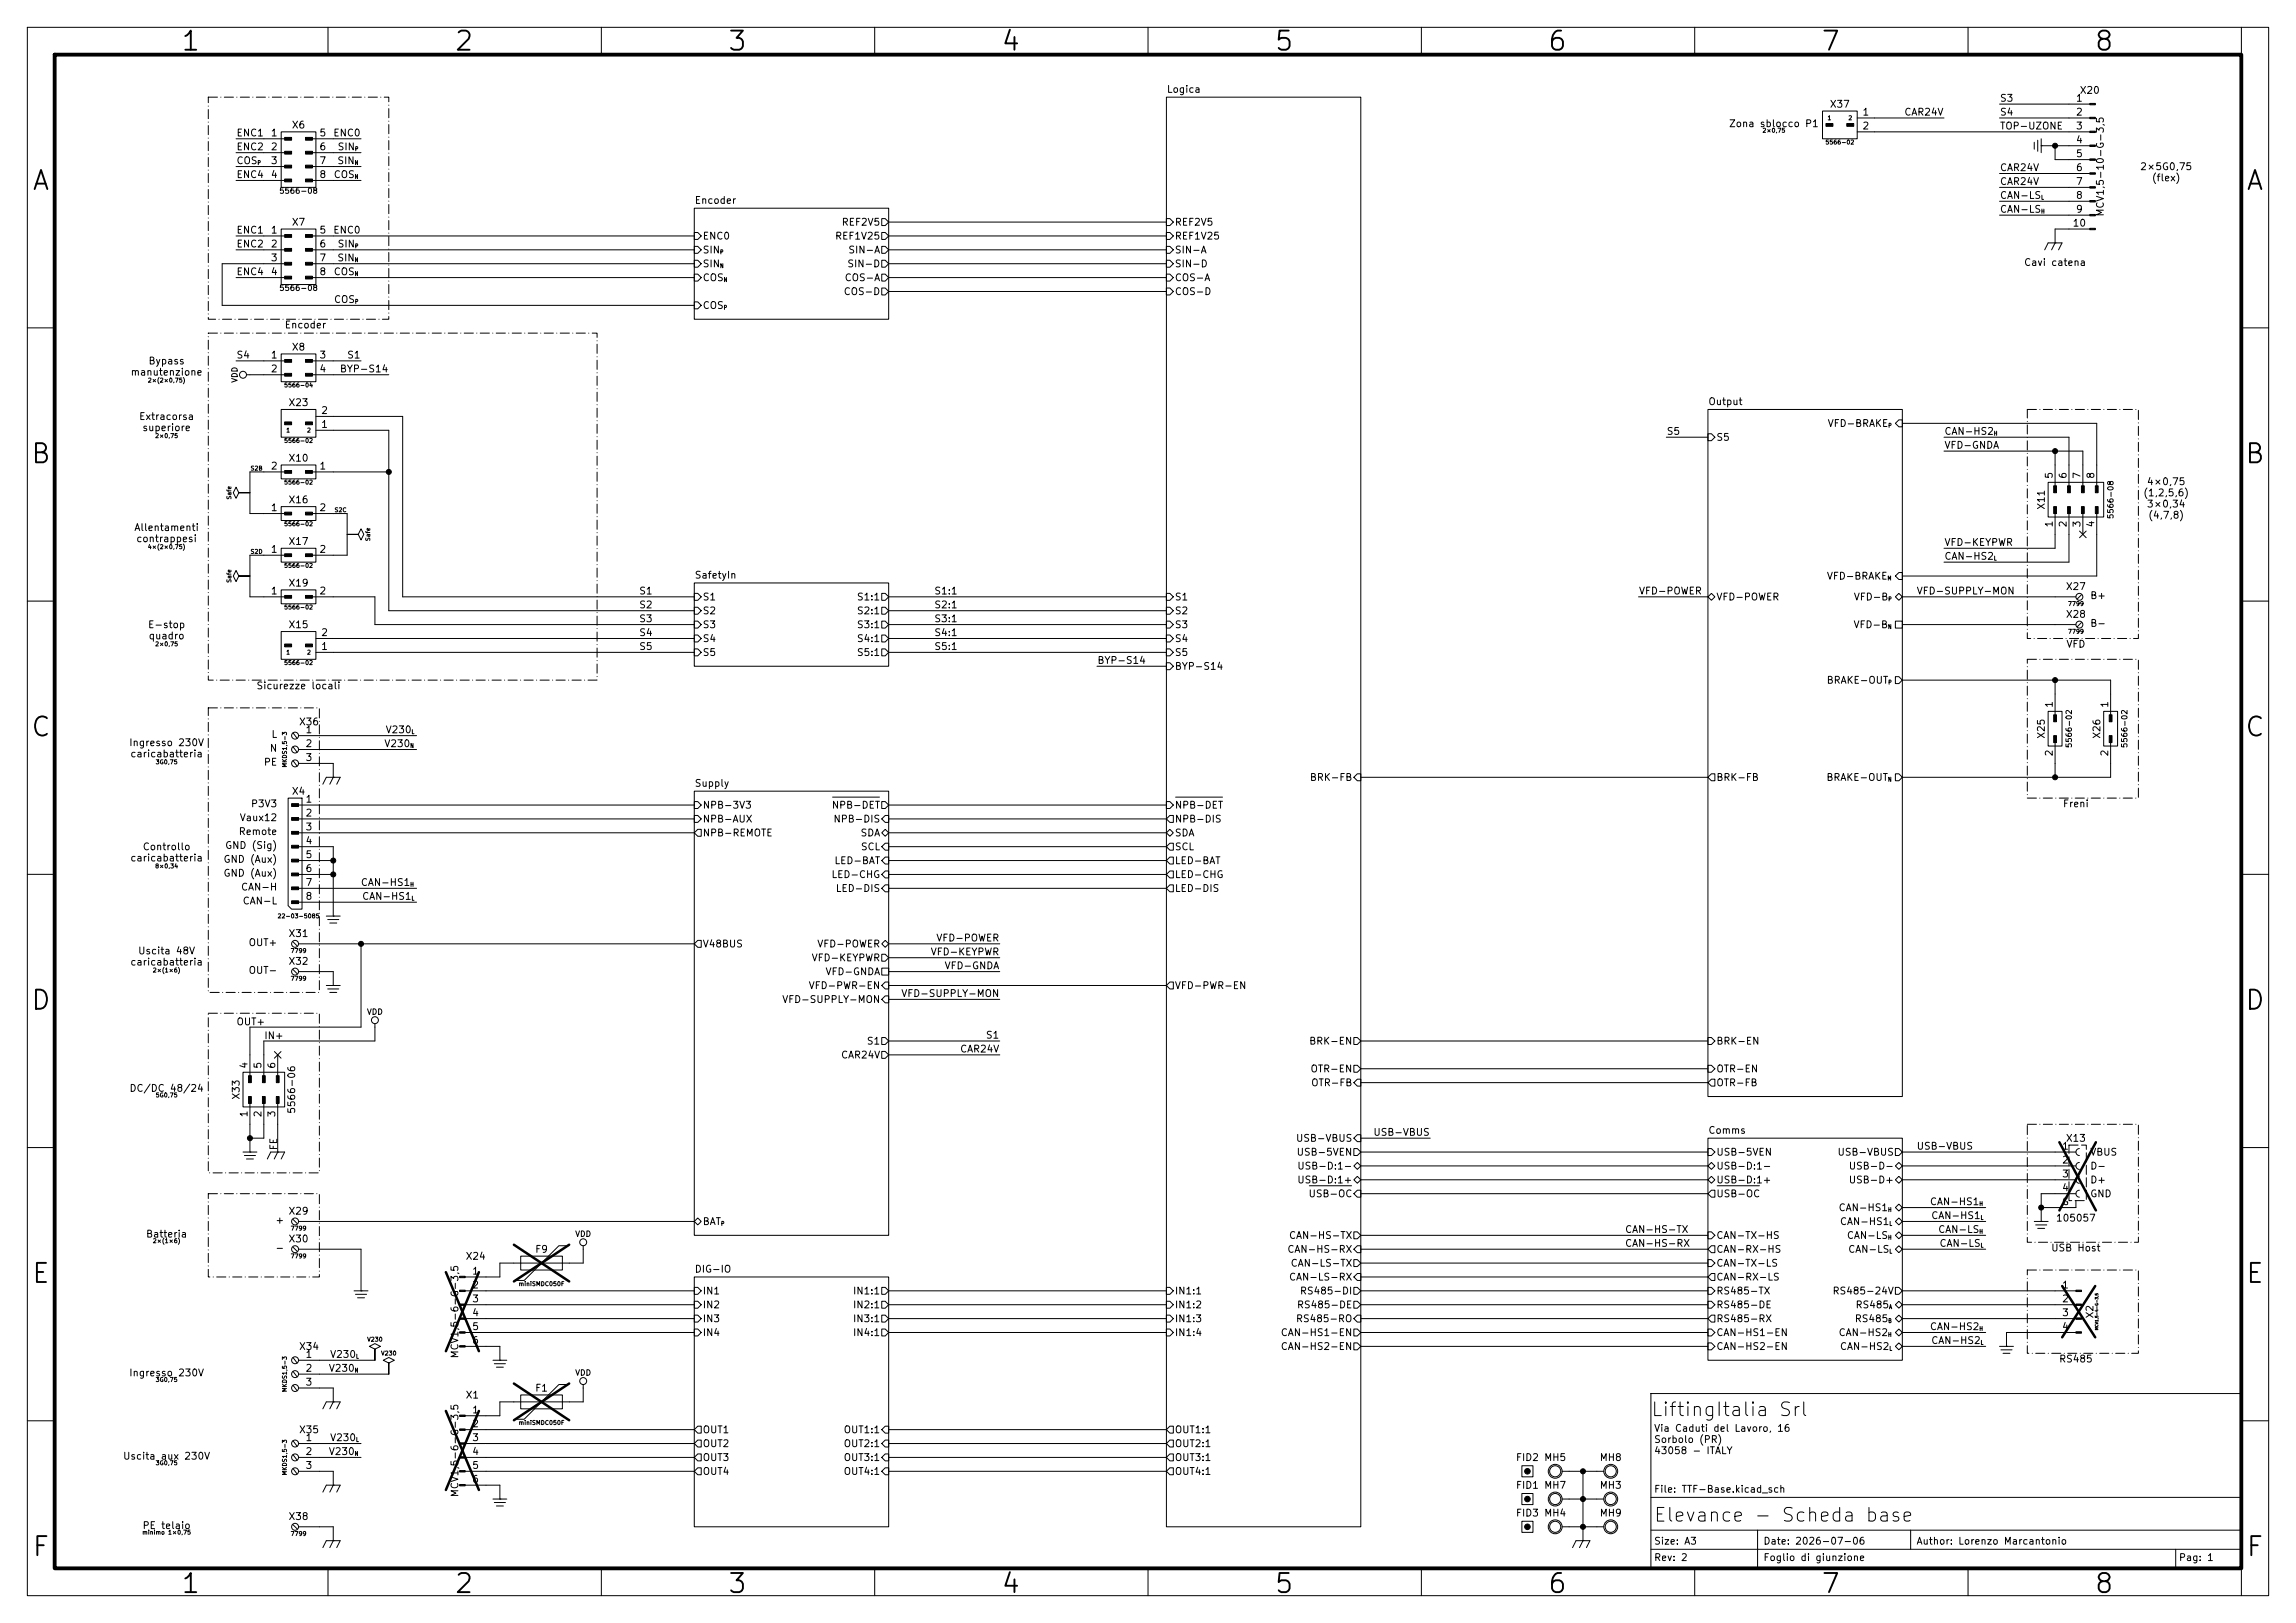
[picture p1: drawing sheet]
<svg xmlns="http://www.w3.org/2000/svg" width="420mm" height="297mm" viewBox="0 0 420 297" stroke-linecap="round" stroke-linejoin="round" font-family="sans-serif">
<defs><g id="words">
<g font-size="3.5">
<text x="32.9" y="10.2">1</text>
<text x="82.9" y="10.2">2</text>
<text x="132.9" y="10.2">3</text>
<text x="182.9" y="10.2">4</text>
<text x="232.9" y="10.2">5</text>
<text x="282.9" y="10.2">6</text>
<text x="332.9" y="10.2">7</text>
<text x="382.9" y="10.2">8</text>
<text x="5.6" y="35.7">A</text>
<text x="410.6" y="35.7">A</text>
<text x="5.4" y="85.7">B</text>
<text x="410.4" y="85.7">B</text>
<text x="5.4" y="135.7">C</text>
<text x="410.4" y="135.7">C</text>
<text x="5.4" y="185.7">D</text>
<text x="410.4" y="185.7">D</text>
<text x="5.6" y="235.7">E</text>
<text x="410.6" y="235.7">E</text>
<text x="5.6" y="285.7">F</text>
<text x="410.6" y="285.7">F</text>
<text x="32.9" y="292.4">1</text>
<text x="82.9" y="292.4">2</text>
<text x="132.9" y="292.4">3</text>
<text x="182.9" y="292.4">4</text>
<text x="232.9" y="292.4">5</text>
<text x="282.9" y="292.4">6</text>
<text x="332.9" y="292.4">7</text>
<text x="382.9" y="292.4">8</text>
</g>
<g font-size="2.5">
<text x="301.8" y="259.8">LiftingItalia Srl</text>
<text x="302.3" y="279.1">Elevance - Scheda base</text>
</g>
<g font-size="1.3">
<text x="213.3" y="17.3">Logica</text>
<text x="380.3" y="17.5">X20</text>
<text x="53.3" y="23.8">X6</text>
<text x="316.2" y="23.6">Zona sblocco P1</text>
<text x="334.6" y="20">X37</text>
<text x="340.6" y="21.5">1</text>
<text x="340.6" y="24">2</text>
<text x="348.2" y="21.5">CAR24V</text>
<text x="365.7" y="18.9">S3</text>
<text x="365.7" y="21.5">S4</text>
<text x="379.6" y="18.9">1</text>
<text x="379.6" y="21.5">2</text>
<text x="379.6" y="24">3</text>
<text x="43.2" y="25.3">ENC1</text>
<text x="43.2" y="27.8">ENC2</text>
<text x="49.4" y="25.3">1</text>
<text x="49.4" y="27.8">2</text>
<text x="58.3" y="25.3">5</text>
<text x="58.3" y="27.8">6</text>
<text x="60.9" y="25.3">ENC0</text>
<text x="61.7" y="27.8">SIN</text>
<text x="365.7" y="24">TOP-UZONE</text>
<text x="379.6" y="26.5">4</text>
<text x="379.6" y="29.1">5</text>
<text x="43.2" y="32.9">ENC4</text>
<text x="43.2" y="30.4">COS</text>
<text x="49.4" y="30.3">3</text>
<text x="49.4" y="32.9">4</text>
<text x="58.3" y="30.3">7</text>
<text x="58.3" y="32.9">8</text>
<text x="60.9" y="32.9">COS</text>
<text x="61.6" y="30.4">SIN</text>
<text x="365.7" y="34.2">CAR24V</text>
<text x="365.7" y="31.6">CAR24V</text>
<text x="379.6" y="31.6">6</text>
<text x="379.6" y="34.2">7</text>
<text x="391.4" y="31.4">2×5G0,75</text>
<text x="393.5" y="33.5">(flex)</text>
<text x="53.3" y="41.6">X7</text>
<text x="127" y="37.6">Encoder</text>
<text x="153.9" y="41.6">REF2V5</text>
<text x="214.8" y="41.6">REF2V5</text>
<text x="365.7" y="39.2">CAN-LS</text>
<text x="365.7" y="36.7">CAN-LS</text>
<text x="379" y="41.8">10</text>
<text x="379.6" y="36.7">8</text>
<text x="379.6" y="39.2">9</text>
<text x="385.1" y="39.7" transform="rotate(-90 385.1 39.7)">MCV1,5-10-G-3,5</text>
<text x="43.2" y="45.6">ENC2</text>
<text x="43.2" y="43.1">ENC1</text>
<text x="49.4" y="43">1</text>
<text x="49.4" y="45.6">2</text>
<text x="58.3" y="43">5</text>
<text x="58.3" y="45.6">6</text>
<text x="60.9" y="43.1">ENC0</text>
<text x="61.7" y="45.6">SIN</text>
<text x="128.4" y="46.7">SIN</text>
<text x="128.4" y="44.1">ENC0</text>
<text x="152.6" y="44.1">REF1V25</text>
<text x="155.1" y="46.7">SIN-A</text>
<text x="214.8" y="44.1">REF1V25</text>
<text x="214.8" y="46.7">SIN-A</text>
<text x="43.2" y="50.7">ENC4</text>
<text x="49.4" y="48.1">3</text>
<text x="49.4" y="50.7">4</text>
<text x="58.3" y="48.1">7</text>
<text x="58.3" y="50.7">8</text>
<text x="60.9" y="50.7">COS</text>
<text x="61.6" y="48.1">SIN</text>
<text x="128.4" y="51.8">COS</text>
<text x="128.4" y="49.2">SIN</text>
<text x="154.4" y="51.8">COS-A</text>
<text x="154.9" y="49.2">SIN-D</text>
<text x="214.8" y="51.8">COS-A</text>
<text x="214.8" y="49.2">SIN-D</text>
<text x="370.1" y="49">Cavi catena</text>
<text x="61" y="55.8">COS</text>
<text x="128.4" y="56.8">COS</text>
<text x="154.2" y="54.3">COS-D</text>
<text x="214.8" y="54.3">COS-D</text>
<text x="43.2" y="65.9">S4</text>
<text x="49.4" y="65.9">1</text>
<text x="52" y="60.4">Encoder</text>
<text x="53.3" y="64.5">X8</text>
<text x="58.3" y="65.9">3</text>
<text x="63.4" y="65.9">S1</text>
<text x="23.8" y="69">manutenzione</text>
<text x="27.1" y="67">Bypass</text>
<text x="49.4" y="68.4">2</text>
<text x="58.3" y="68.4">4</text>
<text x="62.1" y="68.5">BYP-S14</text>
<text x="25.3" y="77.2">Extracorsa</text>
<text x="52.7" y="74.6">X23</text>
<text x="58.6" y="76.1">2</text>
<text x="312.4" y="74.4">Output</text>
<text x="25.9" y="79.2">superiore</text>
<text x="58.6" y="78.6">1</text>
<text x="304.8" y="79.9">S5</text>
<text x="313.9" y="81">S5</text>
<text x="334.2" y="78.4">VFD-BRAKE</text>
<text x="355.6" y="82.4">VFD-GNDA</text>
<text x="355.6" y="79.9">CAN-HS2</text>
<text x="49.4" y="86.2">2</text>
<text x="52.7" y="84.8">X10</text>
<text x="58.3" y="86.2">1</text>
<text x="375.8" y="87.7" transform="rotate(-90 375.8 87.7)">5</text>
<text x="378.3" y="87.7" transform="rotate(-90 378.3 87.7)">6</text>
<text x="380.9" y="87.7" transform="rotate(-90 380.9 87.7)">7</text>
<text x="383.4" y="87.7" transform="rotate(-90 383.4 87.7)">8</text>
<text x="392.6" y="89.1">4×0,75</text>
<text x="49.4" y="93.8">1</text>
<text x="52.7" y="92.4">X16</text>
<text x="58.3" y="93.8">2</text>
<text x="374.3" y="93.4" transform="rotate(-90 374.3 93.4)">X11</text>
<text x="391.9" y="91.1">(1,2,5,6)</text>
<text x="392.6" y="93.2">3×0,34</text>
<text x="392.8" y="95.2">(4,7,8)</text>
<text x="24.5" y="97.5">Allentamenti</text>
<text x="24.8" y="99.5">contrappesi</text>
<text x="49.4" y="101.5">1</text>
<text x="52.7" y="100">X17</text>
<text x="58.3" y="101.5">2</text>
<text x="355.6" y="100.2">VFD-KEYPWR</text>
<text x="375.8" y="96.6" transform="rotate(-90 375.8 96.6)">1</text>
<text x="378.3" y="96.6" transform="rotate(-90 378.3 96.6)">2</text>
<text x="380.9" y="96.6" transform="rotate(-90 380.9 96.6)">3</text>
<text x="383.4" y="96.6" transform="rotate(-90 383.4 96.6)">4</text>
<text x="52.7" y="107.6">X19</text>
<text x="127" y="106.2">SafetyIn</text>
<text x="334.1" y="106.4">VFD-BRAKE</text>
<text x="355.6" y="102.7">CAN-HS2</text>
<text x="49.4" y="109.1">1</text>
<text x="58.3" y="109.1">2</text>
<text x="116.8" y="109.1">S1</text>
<text x="116.8" y="111.6">S2</text>
<text x="128.4" y="110.2">S1</text>
<text x="128.4" y="112.7">S2</text>
<text x="156.6" y="110.2">S1:1</text>
<text x="156.6" y="112.7">S2:1</text>
<text x="170.8" y="111.6">S2:1</text>
<text x="170.8" y="109.1">S1:1</text>
<text x="214.8" y="110.2">S1</text>
<text x="214.8" y="112.7">S2</text>
<text x="299.7" y="109.1">VFD-POWER</text>
<text x="313.9" y="110.2">VFD-POWER</text>
<text x="339" y="110.2">VFD-B</text>
<text x="350.5" y="109.1">VFD-SUPPLY-MON</text>
<text x="377.8" y="113.4">X28</text>
<text x="377.8" y="108.3">X27</text>
<text x="382.2" y="109.9">B+</text>
<text x="27" y="115.3">E-stop</text>
<text x="27.1" y="117.3">quadro</text>
<text x="52.7" y="115.3">X15</text>
<text x="58.6" y="119.2">1</text>
<text x="58.6" y="116.7">2</text>
<text x="116.8" y="116.7">S4</text>
<text x="116.8" y="114.2">S3</text>
<text x="116.8" y="119.3">S5</text>
<text x="128.4" y="115.3">S3</text>
<text x="128.4" y="117.8">S4</text>
<text x="156.6" y="115.3">S3:1</text>
<text x="156.6" y="117.8">S4:1</text>
<text x="170.8" y="114.2">S3:1</text>
<text x="170.8" y="119.3">S5:1</text>
<text x="170.8" y="116.7">S4:1</text>
<text x="214.8" y="115.3">S3</text>
<text x="214.8" y="117.8">S4</text>
<text x="338.9" y="115.3">VFD-B</text>
<text x="377.9" y="118.8">VFD</text>
<text x="382.2" y="115">B-</text>
<text x="128.4" y="120.3">S5</text>
<text x="156.6" y="120.3">S5:1</text>
<text x="200.6" y="121.8">BYP-S14</text>
<text x="214.8" y="120.3">S5</text>
<text x="214.8" y="122.9">BYP-S14</text>
<text x="334" y="125.4">BRAKE-OUT</text>
<text x="46.8" y="126.4">Sicurezze locali</text>
<text x="375.8" y="129.6" transform="rotate(-90 375.8 129.6)">1</text>
<text x="385.9" y="129.6" transform="rotate(-90 385.9 129.6)">1</text>
<text x="23.5" y="136.9">Ingresso 230V</text>
<text x="49.2" y="137.9">N</text>
<text x="49.5" y="135.3">L</text>
<text x="54.6" y="133">X36</text>
<text x="55.8" y="134.5">1</text>
<text x="55.8" y="137">2</text>
<text x="70.2" y="137">V230</text>
<text x="70.4" y="134.5">V230</text>
<text x="374.3" y="135.3" transform="rotate(-90 374.3 135.3)">X25</text>
<text x="384.5" y="135.3" transform="rotate(-90 384.5 135.3)">X26</text>
<text x="23.7" y="138.9">caricabatteria</text>
<text x="48.2" y="140.4">PE</text>
<text x="55.8" y="139.6">3</text>
<text x="239.5" y="143.2">BRK-FB</text>
<text x="313.9" y="143.2">BRK-FB</text>
<text x="334" y="143.2">BRAKE-OUT</text>
<text x="375.8" y="138.5" transform="rotate(-90 375.8 138.5)">2</text>
<text x="385.9" y="138.5" transform="rotate(-90 385.9 138.5)">2</text>
<text x="45.8" y="148">P3V3</text>
<text x="53.3" y="145.7">X4</text>
<text x="55.8" y="147.2">1</text>
<text x="55.8" y="149.7">2</text>
<text x="127" y="144.3">Supply</text>
<text x="128.4" y="148.3">NPB-3V3</text>
<text x="152" y="148.3">NPB-DET</text>
<text x="214.8" y="148.3">NPB-DET</text>
<text x="377.2" y="148">Freni</text>
<text x="26" y="155.9">Controllo</text>
<text x="41.1" y="155.7">GND (Sig)</text>
<text x="43.6" y="153.1">Remote</text>
<text x="43.7" y="150.6">Vaux12</text>
<text x="55.8" y="152.3">3</text>
<text x="55.8" y="154.8">4</text>
<text x="128.4" y="150.8">NPB-AUX</text>
<text x="128.4" y="153.4">NPB-REMOTE</text>
<text x="152.3" y="150.8">NPB-DIS</text>
<text x="157.3" y="153.4">SDA</text>
<text x="157.4" y="155.9">SCL</text>
<text x="214.8" y="155.9">SCL</text>
<text x="214.8" y="153.4">SDA</text>
<text x="214.8" y="150.8">NPB-DIS</text>
<text x="23.7" y="157.9">caricabatteria</text>
<text x="40.8" y="158.2">GND (Aux)</text>
<text x="40.8" y="160.7">GND (Aux)</text>
<text x="55.8" y="157.3">5</text>
<text x="55.8" y="159.9">6</text>
<text x="152" y="161">LED-CHG</text>
<text x="152.5" y="158.4">LED-BAT</text>
<text x="214.8" y="158.4">LED-BAT</text>
<text x="214.8" y="161">LED-CHG</text>
<text x="44" y="163.3">CAN-H</text>
<text x="44.3" y="165.8">CAN-L</text>
<text x="55.8" y="162.4">7</text>
<text x="55.8" y="165">8</text>
<text x="65.9" y="162.4">CAN-HS1</text>
<text x="66.1" y="165">CAN-HS1</text>
<text x="152.8" y="163.5">LED-DIS</text>
<text x="214.8" y="163.5">LED-DIS</text>
<text x="45.4" y="173.4">OUT+</text>
<text x="52.7" y="171.8">X31</text>
<text x="128.4" y="173.7">V48BUS</text>
<text x="149.4" y="173.7">VFD-POWER</text>
<text x="171.2" y="172.6">VFD-POWER</text>
<text x="23.7" y="177">caricabatteria</text>
<text x="25.2" y="175">Uscita 48V</text>
<text x="45.4" y="178.5">OUT-</text>
<text x="52.7" y="176.9">X32</text>
<text x="148.4" y="176.2">VFD-KEYPWR</text>
<text x="150.9" y="178.8">VFD-GNDA</text>
<text x="170.1" y="175.1">VFD-KEYPWR</text>
<text x="172.7" y="177.7">VFD-GNDA</text>
<text x="143" y="183.8">VFD-SUPPLY-MON</text>
<text x="147.8" y="181.3">VFD-PWR-EN</text>
<text x="164.8" y="182.8">VFD-SUPPLY-MON</text>
<text x="214.8" y="181.3">VFD-PWR-EN</text>
<text x="43.2" y="187.9">OUT+</text>
<text x="48.2" y="190.5">IN+</text>
<text x="158.5" y="191.5">S1</text>
<text x="180.2" y="190.4">S1</text>
<text x="239.4" y="191.5">BRK-EN</text>
<text x="313.9" y="191.5">BRK-EN</text>
<text x="45.6" y="195.7" transform="rotate(-90 45.6 195.7)">4</text>
<text x="48.1" y="195.7" transform="rotate(-90 48.1 195.7)">5</text>
<text x="50.7" y="195.7" transform="rotate(-90 50.7 195.7)">6</text>
<text x="153.7" y="194">CAR24V</text>
<text x="175.5" y="192.9">CAR24V</text>
<text x="239.6" y="196.5">OTR-EN</text>
<text x="313.9" y="196.5">OTR-EN</text>
<text x="23.6" y="200.1">DC/DC 48/24</text>
<text x="44.1" y="201.3" transform="rotate(-90 44.1 201.3)">X33</text>
<text x="54.3" y="203.9" transform="rotate(-90 54.3 203.9)">5566-06</text>
<text x="239.7" y="199.1">OTR-FB</text>
<text x="313.9" y="199.1">OTR-FB</text>
<text x="45.6" y="204.6" transform="rotate(-90 45.6 204.6)">1</text>
<text x="48.1" y="204.6" transform="rotate(-90 48.1 204.6)">2</text>
<text x="50.7" y="204.6" transform="rotate(-90 50.7 204.6)">3</text>
<text x="237" y="209.2">USB-VBUS</text>
<text x="251.1" y="208.2">USB-VBUS</text>
<text x="312.4" y="207.8">Comms</text>
<text x="377.8" y="209.2">X13</text>
<text x="51" y="210.6" transform="rotate(-90 51 210.6)">FE</text>
<text x="237.1" y="211.8">USB-5VEN</text>
<text x="237.2" y="214.3">USB-D:1-</text>
<text x="313.9" y="211.8">USB-5VEN</text>
<text x="313.9" y="214.3">USB-D:1-</text>
<text x="336" y="211.8">USB-VBUS</text>
<text x="338.1" y="214.3">USB-D-</text>
<text x="350.5" y="210.7">USB-VBUS</text>
<text x="377.1" y="210.7">1</text>
<text x="377.1" y="213.2">2</text>
<text x="377.1" y="215.8">3</text>
<text x="382.2" y="211.8">VBUS</text>
<text x="382.2" y="214.3">D-</text>
<text x="237.2" y="216.9">USB-D:1+</text>
<text x="239.2" y="219.4">USB-OC</text>
<text x="313.9" y="216.9">USB-D:1+</text>
<text x="313.9" y="219.4">USB-OC</text>
<text x="336.2" y="221.9">CAN-HS1</text>
<text x="338.1" y="216.9">USB-D+</text>
<text x="352.9" y="220.9">CAN-HS1</text>
<text x="377.1" y="220.8">G</text>
<text x="377.1" y="218.3">4</text>
<text x="382.2" y="216.9">D+</text>
<text x="382.2" y="219.4">GND</text>
<text x="26.6" y="226.8">Batteria</text>
<text x="50.3" y="224.2">+</text>
<text x="52.7" y="222.6">X29</text>
<text x="52.7" y="227.7">X30</text>
<text x="128.4" y="224.5">BAT</text>
<text x="235.7" y="227">CAN-HS-TX</text>
<text x="297.2" y="225.9">CAN-HS-TX</text>
<text x="313.9" y="227">CAN-TX-HS</text>
<text x="336.5" y="224.5">CAN-HS1</text>
<text x="337.7" y="227">CAN-LS</text>
<text x="353.2" y="223.4">CAN-HS1</text>
<text x="354.4" y="225.9">CAN-LS</text>
<text x="376" y="223.8">105057</text>
<text x="50.3" y="229.3">-</text>
<text x="85.1" y="230.8">X24</text>
<text x="86.3" y="233.5">1</text>
<text x="97.8" y="229.6">F9</text>
<text x="127" y="233.2">DIG-IO</text>
<text x="235.4" y="229.6">CAN-HS-RX</text>
<text x="236" y="232.1">CAN-LS-TX</text>
<text x="297.2" y="228.5">CAN-HS-RX</text>
<text x="313.9" y="229.6">CAN-RX-HS</text>
<text x="313.9" y="232.1">CAN-TX-LS</text>
<text x="338" y="229.6">CAN-LS</text>
<text x="354.7" y="228.5">CAN-LS</text>
<text x="375.1" y="229.3">USB Host</text>
<text x="86.3" y="236.1">2</text>
<text x="86.3" y="238.6">3</text>
<text x="128.4" y="237.2">IN1</text>
<text x="128.4" y="239.7">IN2</text>
<text x="155.9" y="237.2">IN1:1</text>
<text x="155.9" y="239.7">IN2:1</text>
<text x="214.8" y="237.2">IN1:1</text>
<text x="214.8" y="239.7">IN1:2</text>
<text x="235.7" y="234.6">CAN-LS-RX</text>
<text x="237.1" y="239.7">RS485-DE</text>
<text x="237.7" y="237.2">RS485-DI</text>
<text x="313.9" y="234.6">CAN-RX-LS</text>
<text x="313.9" y="239.7">RS485-DE</text>
<text x="313.9" y="237.2">RS485-TX</text>
<text x="335.1" y="237.2">RS485-24V</text>
<text x="339.3" y="239.7">RS485</text>
<text x="377.1" y="236.1">1</text>
<text x="377.1" y="238.6">2</text>
<text x="86.3" y="241.2">4</text>
<text x="86.3" y="243.7">5</text>
<text x="128.4" y="242.3">IN3</text>
<text x="128.4" y="244.8">IN4</text>
<text x="155.9" y="242.3">IN3:1</text>
<text x="155.9" y="244.8">IN4:1</text>
<text x="214.8" y="242.3">IN1:3</text>
<text x="214.8" y="244.8">IN1:4</text>
<text x="234.2" y="244.8">CAN-HS1-EN</text>
<text x="237" y="242.3">RS485-RO</text>
<text x="313.9" y="242.3">RS485-RX</text>
<text x="313.9" y="244.8">CAN-HS1-EN</text>
<text x="336.2" y="244.8">CAN-HS2</text>
<text x="339.2" y="242.3">RS485</text>
<text x="352.9" y="243.7">CAN-HS2</text>
<text x="377.1" y="241.2">3</text>
<text x="377.1" y="243.7">4</text>
<text x="383.2" y="241.4" transform="rotate(-90 383.2 241.4)">X2</text>
<text x="54.6" y="247.3">X34</text>
<text x="55.8" y="248.8">1</text>
<text x="55.8" y="251.3">2</text>
<text x="60" y="251.3">V230</text>
<text x="60.3" y="248.8">V230</text>
<text x="84.1" y="248.7" transform="rotate(-90 84.1 248.7)">MCV1,5-6-G-3,5</text>
<text x="86.3" y="246.2">6</text>
<text x="234.2" y="247.3">CAN-HS2-EN</text>
<text x="313.9" y="247.3">CAN-HS2-EN</text>
<text x="336.5" y="247.3">CAN-HS2</text>
<text x="353.2" y="246.3">CAN-HS2</text>
<text x="376.5" y="249.6">RS485</text>
<text x="23.5" y="252.2">Ingresso 230V</text>
<text x="55.8" y="253.9">3</text>
<text x="85.1" y="256.2">X1</text>
<text x="97.8" y="255">F1</text>
<text x="54.6" y="262.6">X35</text>
<text x="86.3" y="258.9">1</text>
<text x="86.3" y="261.5">2</text>
<text x="128.4" y="262.6">OUT1</text>
<text x="154.2" y="262.6">OUT1:1</text>
<text x="214.8" y="262.6">OUT1:1</text>
<text x="302.5" y="262.3">Via Caduti del Lavoro, 16</text>
<text x="22.4" y="267.4">Uscita aux 230V</text>
<text x="55.8" y="264">1</text>
<text x="55.8" y="266.6">2</text>
<text x="55.8" y="269.1">3</text>
<text x="60" y="266.6">V230</text>
<text x="60.3" y="264">V230</text>
<text x="86.3" y="264">3</text>
<text x="86.3" y="266.6">4</text>
<text x="86.3" y="269.1">5</text>
<text x="128.4" y="265.1">OUT2</text>
<text x="128.4" y="267.7">OUT3</text>
<text x="154.2" y="265.1">OUT2:1</text>
<text x="154.2" y="267.7">OUT3:1</text>
<text x="214.8" y="265.1">OUT2:1</text>
<text x="214.8" y="267.7">OUT3:1</text>
<text x="277.2" y="267.7">FID2 MH5</text>
<text x="292.5" y="267.7">MH8</text>
<text x="302.5" y="264.4">Sorbolo (PR)</text>
<text x="302.5" y="266.4">43058 - ITALY</text>
<text x="84.1" y="274.1" transform="rotate(-90 84.1 274.1)">MCV1,5-6-G-3,5</text>
<text x="86.3" y="271.6">6</text>
<text x="128.4" y="270.2">OUT4</text>
<text x="154.2" y="270.2">OUT4:1</text>
<text x="214.8" y="270.2">OUT4:1</text>
<text x="277.2" y="272.7">FID1 MH7</text>
<text x="292.5" y="272.7">MH3</text>
<text x="302.5" y="273.5">File: TTF-Base.kicad_sch</text>
<text x="26" y="280.1">PE telaio</text>
<text x="52.7" y="278.5">X38</text>
<text x="277.2" y="277.8">FID3 MH4</text>
<text x="292.5" y="277.8">MH9</text>
<text x="302.5" y="283">Size: A3</text>
<text x="302.5" y="286">Rev: 2</text>
<text x="322.5" y="286">Foglio di giunzione</text>
<text x="322.5" y="283">Date: 2026-07-06</text>
<text x="350.5" y="283">Author: Lorenzo Marcantonio</text>
<text x="398.5" y="286">Pag: 1</text>
</g>
<g font-size="1">
<text x="51" y="35.7">5566-08</text>
<text x="51" y="53.5">5566-08</text>
<text x="43.7" y="70.1" transform="rotate(-90 43.7 70.1)">VDD</text>
<text x="386.8" y="95.1" transform="rotate(-90 386.8 95.1)">5566-08</text>
<text x="379.2" y="137" transform="rotate(-90 379.2 137)">5566-02</text>
<text x="389.4" y="137" transform="rotate(-90 389.4 137)">5566-02</text>
<text x="67" y="185.9">VDD</text>
<text x="105.1" y="226.6">VDD</text>
<text x="105.1" y="252">VDD</text>
</g>
<g font-size=".8">
<text x="334.2" y="22.2">1</text>
<text x="338" y="22.2">2</text>
<text x="64.9" y="27.8">P</text>
<text x="322.3" y="24.5">2×0,75</text>
<text x="333.8" y="26.6">5566-02</text>
<text x="47" y="30.4">P</text>
<text x="64.8" y="30.4">N</text>
<text x="64.8" y="32.9">N</text>
<text x="373.3" y="39.3">H</text>
<text x="373.3" y="36.7">L</text>
<text x="64.9" y="45.6">P</text>
<text x="131.6" y="46.7">P</text>
<text x="64.8" y="50.7">N</text>
<text x="64.8" y="48.1">N</text>
<text x="131.6" y="49.2">N</text>
<text x="132.3" y="51.8">N</text>
<text x="64.9" y="55.8">P</text>
<text x="132.3" y="56.9">P</text>
<text x="27" y="70.2">2×(2×0,75)</text>
<text x="51.9" y="71.1">5566-04</text>
<text x="28.3" y="80.3">2×0,75</text>
<text x="51.9" y="81.2">5566-02</text>
<text x="52.3" y="79.3">1</text>
<text x="56.1" y="79.3">2</text>
<text x="345.3" y="78.4">P</text>
<text x="364.6" y="79.9">H</text>
<text x="45.7" y="86.3">S2B</text>
<text x="51.9" y="88.8">5566-02</text>
<text x="42.5" y="91.5" transform="rotate(-90 42.5 91.5)">Safe</text>
<text x="61.1" y="93.9">S2C</text>
<text x="27" y="100.7">4×(2×0,75)</text>
<text x="45.7" y="101.5">S2D</text>
<text x="51.9" y="96.5">5566-02</text>
<text x="67.9" y="99.1" transform="rotate(-90 67.9 99.1)">Safe</text>
<text x="42.5" y="106.7" transform="rotate(-90 42.5 106.7)">Safe</text>
<text x="51.9" y="104.1">5566-02</text>
<text x="345.2" y="106.4">M</text>
<text x="364.6" y="102.8">L</text>
<text x="51.9" y="111.7">5566-02</text>
<text x="345.3" y="110.2">P</text>
<text x="378.2" y="111.1">7799</text>
<text x="28.3" y="118.4">2×0,75</text>
<text x="52.3" y="120">1</text>
<text x="56.1" y="120">2</text>
<text x="345.3" y="115.3">N</text>
<text x="378.2" y="116.1">7799</text>
<text x="51.9" y="121.9">5566-02</text>
<text x="345.3" y="125.4">P</text>
<text x="75" y="137">N</text>
<text x="75.2" y="134.5">L</text>
<text x="28.4" y="140">3G0,75</text>
<text x="52.6" y="140.5" transform="rotate(-90 52.6 140.5)">MKDS1,5-3</text>
<text x="345.3" y="143.2">N</text>
<text x="28.3" y="159.1">8×0,34</text>
<text x="75" y="162.4">H</text>
<text x="75.2" y="165">L</text>
<text x="50.7" y="168.2">22-03-5085</text>
<text x="27.9" y="178.1">2×(1×6)</text>
<text x="53.1" y="179.6">7799</text>
<text x="53.1" y="174.6">7799</text>
<text x="28.4" y="201">5G0,75</text>
<text x="345.3" y="222">H</text>
<text x="362" y="220.9">H</text>
<text x="27.9" y="227.7">2×(1×6)</text>
<text x="53.1" y="225.4">7799</text>
<text x="131.8" y="224.5">P</text>
<text x="345.3" y="227">H</text>
<text x="345.5" y="224.5">L</text>
<text x="362" y="225.9">H</text>
<text x="362.2" y="223.4">L</text>
<text x="53.1" y="230.4">7799</text>
<text x="345.5" y="229.6">L</text>
<text x="362.2" y="228.5">L</text>
<text x="94.8" y="235.5">miniSMDC050F</text>
<text x="345.5" y="239.7">A</text>
<text x="67.1" y="245.7">V230</text>
<text x="345.3" y="244.8">H</text>
<text x="345.3" y="242.3">B</text>
<text x="362" y="243.7">H</text>
<text x="64.8" y="251.3">N</text>
<text x="65.1" y="248.8">L</text>
<text x="69.6" y="248.2">V230</text>
<text x="345.5" y="247.4">L</text>
<text x="362.2" y="246.3">L</text>
<text x="28.4" y="253.1">3G0,75</text>
<text x="52.6" y="254.8" transform="rotate(-90 52.6 254.8)">MKDS1,5-3</text>
<text x="94.8" y="260.9">miniSMDC050F</text>
<text x="28.4" y="268.3">3G0,75</text>
<text x="64.8" y="266.6">N</text>
<text x="65.1" y="264">L</text>
<text x="52.6" y="270.1" transform="rotate(-90 52.6 270.1)">MKDS1,5-3</text>
<text x="25.9" y="281">minimo 1×0,75</text>
<text x="53.1" y="281.2">7799</text>
</g>
<text font-size=".5" x="383.9" y="243.5" transform="rotate(-90 383.9 243.5)">MCV1,5-4-G-3,5</text>
</g></defs>
<path d="M10 10h400v277h-400z" fill="none" stroke="#000" stroke-width=".7"/>
<g fill="none" stroke="#000" stroke-width=".18">
<path d="M5 5h410v287h-410zM60 5v5M110 5v5M160 5v5M210 5v5M213.4 17.8h35.5v261.6h-35.5zM260 5v5M310 5v5M360 5v5M365.8 19.1h16.5M410 5v5M43.2 25.4h8.9"/>
<path d="M43.2 27.9h8.9M43.2 30.5h8.9M43.2 33h8.9M51.4 24.1h6.4v10.2h-6.4zM57.1 25.4h8.9M57.1 27.9h8.9M57.1 30.5h8.9M57.1 33h8.9M127 38.1h35.6v20.3h-35.6zM333.4 20.3h6.3v5.1h-6.3zM339.7 21.6h15.9M339.7 24.1h42.6"/>
<path d="M365.8 21.6h16.5M365.8 31.8h16.5M365.8 34.3h16.5M365.8 36.8h16.5M365.8 39.4h16.5M372.1 26v1.3M372.7 25.7v2M373.4 26.7h.1M373.4 26.7h8.9M373.4 25.4v2.5M375.9 26.7v2.5h6.4M43.2 43.2h8.9"/>
<path d="M43.2 45.7h8.9M43.2 50.8h8.9M51.4 41.9h6.4v10.2h-6.4zM52.1 48.3h-11.5v7.6h86.4M57.1 43.2h69.9M57.1 45.7h69.9M57.1 48.3h69.9M57.1 50.8h69.9M127 50.2h.6l.7 .6-.7 .6h-.6zM127 55.2h.6l.7 .7-.7 .6h-.6zM127 47.6h.6l.7 .7-.7 .6h-.6zM127 45.1h.6l.7 .6-.7 .7h-.6z"/>
<path d="M127 42.5h.6l.7 .7-.7 .6h-.6zM161.3 50.2h.6l.7 .6-.7 .6h-.6zM161.3 52.7h.6l.7 .6-.7 .7h-.6zM161.3 45.1h.6l.7 .6-.7 .7h-.6zM161.3 47.6h.6l.7 .7-.7 .6h-.6zM161.3 42.5h.6l.7 .7-.7 .6h-.6zM161.3 40h.6l.7 .6-.7 .7h-.6zM162.6 43.2h50.8M162.6 45.7h50.8M162.6 48.3h50.8M162.6 50.8h50.8M162.6 40.6h50.8"/>
<path d="M162.6 53.3h50.8M213.4 40h.6l.6 .6-.6 .7h-.6zM213.4 50.2h.6l.6 .6-.6 .6h-.6zM213.4 52.7h.6l.6 .6-.6 .7h-.6zM213.4 42.5h.6l.6 .7-.6 .6h-.6zM213.4 45.1h.6l.6 .6-.6 .7h-.6zM213.4 47.6h.6l.6 .7-.6 .6h-.6zM374 45.7l.6-1.2h2.6l-.6 1.2M375.9 44.5h.1M375.9 44.5l-.6 1.2M382.3 41.9h-6.4v2.6M5 60h5"/>
<path d="M43.2 66h8.9M45.1 68.6h7M51.4 64.8h6.4v5.1h-6.4zM51.4 74.9h6.4v5.1h-6.4zM57.1 66h8.9M57.1 68.6h14M57.8 78.7h13.3v33.1h55.9M57.8 76.2h15.9v33h53.3M312.4 74.9h35.6v125.8h-35.6zM312.4 79.4h.7l.6 .6-.6 .6h-.7zM347.3 76.8h.7v1.3h-.7l-.6-.6zM348 77.5h35.5v11.4"/>
<path d="M410 60h5M43.2 89.2l.5 1h2h-2l-.5 1-.5-1zM51.4 85.1h6.4v2.5h-6.4zM51.4 92.7h6.4v2.6h-6.4zM52.1 86.4h-6.4v7.6h6.4M57.1 86.4h14M57.1 94h6.4v7.6h-6.4M63.5 97.8h2l.5-1 .5 1-.5 1-.5-1zM304.8 80h7.6M355.6 80h22.9v8.9M355.6 82.6h25.4v6.3M374.6 88.3h10.2v6.3h-10.2z"/>
<path d="M375.9 82.6v6.3M375.9 94v6.3h-20.3M378.5 94v8.9h-22.9M380.4 97.2l1.2 1.2M381 94v3.8M381.6 97.2l-1.2 1.2M383.5 94v11.4h-35.5M5 110h5M43.2 104.4l.5 1h2h-2l-.5 1-.5-1zM51.4 115.6h6.4v5.1h-6.4zM51.4 100.3h6.4v2.6h-6.4zM51.4 108h6.4v2.5h-6.4z"/>
<path d="M52.1 101.6h-6.4v7.6h6.4M57.1 109.2h11.5v5.1h58.4M57.8 119.4h69.2M57.8 116.8h69.2M127 106.7h35.6v15.2h-35.6zM127 108.6h.6l.7 .6-.7 .7h-.6zM127 111.1h.6l.7 .7-.7 .6h-.6zM127 113.7h.6l.7 .6-.7 .6h-.6zM127 116.2h.6l.7 .6-.7 .7h-.6zM127 118.7h.6l.7 .7-.7 .6h-.6zM161.3 108.6h.6l.7 .6-.7 .7h-.6zM161.3 111.1h.6l.7 .7-.7 .6h-.6z"/>
<path d="M161.3 113.7h.6l.7 .6-.7 .6h-.6zM161.3 116.2h.6l.7 .6-.7 .7h-.6zM161.3 118.7h.6l.7 .7-.7 .6h-.6zM162.6 114.3h50.8M162.6 119.4h50.8M162.6 116.8h50.8M162.6 109.2h50.8M162.6 111.8h50.8M213.4 108.6h.6l.6 .6-.6 .7h-.6zM213.4 111.1h.6l.6 .7-.6 .6h-.6zM213.4 113.7h.6l.6 .6-.6 .6h-.6zM213.4 116.2h.6l.6 .6-.6 .7h-.6z"/>
<path d="M213.4 118.7h.6l.6 .7-.6 .6h-.6zM299.7 109.2h12.7M312.4 109.2l.7-.6 .6 .6-.6 .7zM346.7 113.7h1.3v1.2h-1.3zM346.7 109.2l.6-.6 .7 .6-.7 .7zM347.3 104.8h.7v1.2h-.7l-.6-.6zM348 114.3h31.7M348 109.2h31.7M380.7 113.9l-.7 .8M380.7 108.8l-.7 .8M410 110h5M53.6 134.1l.8 1"/>
<path d="M53.6 136.7l.8 1M53.6 139.2l.8 1M54.6 134.6h21.6M54.6 137.2h21.6M54.6 139.7h6.4v2.5M200.7 121.9h12.7M213.4 121.3h.6l.6 .6-.6 .7h-.6zM346.7 123.8h.6l.7 .7-.7 .6h-.6zM348 124.5h38.1v6.3M374.6 130.2h2.6v6.3h-2.6zM375.9 124.5v6.3M375.9 135.9v6.3"/>
<path d="M384.8 130.2h2.5v6.3h-2.5zM386.1 135.9v6.3h-38.1M5 160h5M52.7 146.1h2.5v20.3h-1.9l-.6-.7zM54.6 147.3h72.4M54.6 149.9h72.4M54.6 152.4h72.4M54.6 154.9h6.4v12.7M54.6 157.5h6.4M59.1 143.5l.6-1.3h2.5l-.6 1.3M61 142.2h.1M61 142.2l-.7 1.3"/>
<path d="M127 144.8h35.6v81.3h-35.6zM127 146.7h.6l.7 .6-.7 .7h-.6zM127 149.2h.6l.7 .7-.7 .6h-.6zM127.6 151.8h.7v1.2h-.7l-.6-.6zM152.3 145.9h8.6M161.3 152.4l.6-.6 .7 .6-.7 .6zM161.3 146.7h.6l.7 .6-.7 .7h-.6zM161.9 154.3h.7v1.3h-.7l-.6-.7zM161.9 149.2h.7v1.3h-.7l-.6-.6zM161.9 156.8h.7v1.3h-.7l-.6-.6zM161.9 159.4h.7v1.3h-.7l-.6-.7zM162.6 147.3h50.8"/>
<path d="M162.6 149.9h50.8M162.6 152.4h50.8M162.6 154.9h50.8M162.6 157.5h50.8M213.4 152.4l.6-.6 .6 .6-.6 .6zM213.4 146.7h.6l.6 .6-.6 .7h-.6zM214 154.3h.6v1.3h-.6l-.6-.7zM214 149.2h.6v1.3h-.6l-.6-.6zM214 156.8h.6v1.3h-.6l-.6-.6zM214 159.4h.6v1.3h-.6l-.6-.7zM215 145.9h8.6M248.3 141.6h.6v1.3h-.6l-.7-.7z"/>
<path d="M248.9 142.2h63.5M313.1 141.6h.6v1.3h-.6l-.7-.7zM346.7 141.6h.6l.7 .6-.7 .7h-.6zM410 160h5M53.6 177.4l.8 .8M53.6 172.3l.8 .8M54.6 160h6.4M54.6 177.8h6.4v2.5M54.6 162.6h21.6M54.6 165.1h21.6M54.6 172.7h72.4M59.7 167.6h2.5"/>
<path d="M59.9 168.3h2.1M60.3 168.9h1.3M61 167.6h.1M66 172.7v15.3h-20.3v8.9M127.6 172.1h.7v1.3h-.7l-.6-.7zM161.3 177.2h1.3v1.2h-1.3zM161.3 174.6h.6l.7 .7-.7 .6h-.6zM161.9 172.1l.7 .6-.7 .7-.6-.7zM161.9 161.9h.7v1.3h-.7l-.6-.6zM161.9 179.7h.7v1.3h-.7l-.6-.7zM162.6 160h50.8M162.6 177.8h20.3"/>
<path d="M162.6 162.6h50.8M162.6 172.7h20.3M162.6 175.3h20.3M214 161.9h.6v1.3h-.6l-.6-.6zM214 179.7h.6v1.3h-.6l-.6-.7zM44.4 196.2h7.7v6.4h-7.7zM50.2 192.4l1.2 1.2M50.8 193v3.9M51.4 192.4l-1.2 1.2M59.7 180.3h2.5M59.9 181h2.1M60.3 181.6h1.3"/>
<path d="M61 180.3h.1M68.6 187.3v3.2h-20.3v6.4M161.3 189.9h.6l.7 .6-.7 .6h-.6zM161.3 192.4h.6l.7 .6-.7 .7h-.6zM161.9 182.2h.7v1.3h-.7l-.6-.6zM162.6 180.3h50.8M162.6 193h20.3M162.6 182.9h20.3M162.6 190.5h20.3M247.6 194.9h.7l.6 .7-.6 .6h-.7zM247.6 189.9h.7l.6 .6-.6 .6h-.7zM248.3 197.5h.6v1.3h-.6l-.7-.7z"/>
<path d="M248.9 190.5h63.5M248.9 198.1h63.5M248.9 195.6h63.5M312.4 194.9h.7l.6 .7-.6 .6h-.7zM312.4 189.9h.7l.6 .6-.6 .6h-.7zM313.1 197.5h.6v1.3h-.6l-.7-.7zM5 210h5M44.4 210.8h2.6M44.7 211.5h2M45.1 212.1h1.3M45.7 210.8h.1M45.7 201.9v8.9"/>
<path d="M48.3 201.9v6.4h-2.6M48.9 212.1l.6-1.3h2.6l-.7 1.3M50.8 210.8h.1M50.8 210.8l-.6 1.3M50.8 201.9v8.9M239.5 217h7.7M247.6 210.2h.7l.6 .6-.6 .7h-.7zM247.6 213.4l.7-.7 .6 .7-.6 .6zM247.6 215.9l.7-.6 .6 .6-.6 .6zM247.6 218.4l.7-.6h.6v1.3h-.6zM248.3 207.6h.6v1.3h-.6l-.7-.6zM248.9 210.8h63.5"/>
<path d="M248.9 213.4h63.5M248.9 215.9h63.5M248.9 218.4h63.5M248.9 208.3h12.7M312.4 208.3h35.6v40.6h-35.6zM312.4 210.2h.7l.6 .6-.6 .7h-.7zM312.4 213.4l.7-.7 .6 .7-.6 .6zM312.4 215.9l.7-.6 .6 .6-.6 .6zM313.1 217.8h.6v1.3h-.6l-.7-.7zM314.1 217h7.7M346.7 213.4l.6-.7 .7 .7-.7 .6zM346.7 215.9l.6-.6 .7 .6-.7 .6z"/>
<path d="M346.7 210.2h.6l.7 .6-.7 .7h-.6zM348 210.8h31.7M348 213.4h31.7M348 215.9h31.7M379.7 219.7v1.3h-6.3M379.7 218.4h-6.3v5.1M380.4 210.2a.64 .64 0 0 0-.7 .6 .64 .64 0 0 0 .7 .7M380.4 212.7a.64 .64 0 0 0-.7 .7 .64 .64 0 0 0 .7 .6M380.4 215.3a.64 .64 0 0 0-.7 .6 .64 .64 0 0 0 .7 .6M380.4 217.8a.64 .64 0 0 0-.7 .6 .64 .64 0 0 0 .7 .7M410 210h5M53.6 223.1l.8 .8"/>
<path d="M53.6 228.2l.8 .8M54.6 223.5h72.4M54.6 228.6h11.4v7.6M64.8 236.2h2.5M65 236.9h2.1M65.4 237.5h1.3M66 236.2h.1M85.1 236.2h41.9M85.1 238.8h41.9M95.2 229.9h7.7v2.5h-7.7zM103.5 228h-1.3l-6.3 6.3h-1.3M106.7 228v3.1h-15.3v2.6h-6.3"/>
<path d="M127 233.7h35.6v45.7h-35.6zM127 235.6h.6l.7 .6-.7 .7h-.6zM127 238.1h.6l.7 .7-.7 .6h-.6zM127.6 222.9l.7 .6-.7 .7-.6-.7zM161.3 235.6h.6l.7 .6-.7 .7h-.6zM161.3 238.1h.6l.7 .7-.7 .6h-.6zM162.6 236.2h50.8M162.6 238.8h50.8M213.4 235.6h.6l.6 .6-.6 .7h-.6zM213.4 238.1h.6l.6 .7-.6 .6h-.6zM247.6 230.5h.7l.6 .6-.6 .7h-.7zM247.6 238.1h.7l.6 .7-.6 .6h-.7z"/>
<path d="M247.6 235.6h.7l.6 .6-.6 .7h-.7zM247.6 228.6l.7-.6h.6v1.2h-.6zM247.6 225.4h.7l.6 .7-.6 .6h-.7zM248.3 233h.6v1.3h-.6l-.7-.6zM248.9 233.7h63.5M248.9 236.2h63.5M248.9 238.8h63.5M248.9 231.1h63.5M248.9 228.6h63.5M248.9 226.1h63.5M312.4 225.4h.7l.6 .7-.6 .6h-.7zM312.4 230.5h.7l.6 .6-.6 .7h-.7z"/>
<path d="M312.4 238.1h.7l.6 .7-.6 .6h-.7zM312.4 235.6h.7l.6 .6-.6 .7h-.7zM313.1 228h.6v1.2h-.6l-.7-.6zM313.1 233h.6v1.3h-.6l-.7-.6zM346.7 235.6h.6l.7 .6-.7 .7h-.6zM346.7 238.8l.6-.7 .7 .7-.7 .6zM346.7 226.1l.6-.7 .7 .7-.7 .6zM346.7 228.6l.6-.6 .7 .6-.7 .6zM346.7 221l.6-.7 .7 .7-.7 .6zM347.3 222.9l.7 .6-.7 .7-.6-.7zM348 236.2h31.7M348 238.8h31.7"/>
<path d="M348 223.5h15.2M348 228.6h15.2M348 221h15.2M348 226.1h15.2M372.1 223.5h2.5M372.4 224.2h2M372.7 224.8h1.3M373.4 223.5h.1M53.6 248.4l.8 1M53.6 251l.8 1M53.6 253.5l.8 1M54.6 248.9h14"/>
<path d="M54.6 251.5h16.5M54.6 254h6.4v2.5M59.1 257.8l.6-1.3h2.5l-.6 1.3M61 256.5h.1M61 256.5l-.7 1.3M67.6 246.4l1-.5 1 .5-1 .5v2v-2zM70.1 248.9l1-.5 1 .5-1 .5v2.1v-2.1zM85.1 241.3h41.9M85.1 243.8h41.9M85.1 246.4h6.3v2.5M90.2 248.9h2.5M90.4 249.6h2.1"/>
<path d="M90.8 250.2h1.3M91.4 248.9h.1M95.2 255.3h7.7v2.5h-7.7zM103.5 253.4h-1.3l-6.3 6.3h-1.3M106.7 253.4v3.1h-15.3v2.6h-6.3M127 240.7h.6l.7 .6-.7 .6h-.6zM127 243.2h.6l.7 .6-.7 .7h-.6zM161.3 240.7h.6l.7 .6-.7 .6h-.6zM161.3 243.2h.6l.7 .6-.7 .7h-.6zM162.6 241.3h50.8M162.6 243.8h50.8M213.4 240.7h.6l.6 .6-.6 .6h-.6z"/>
<path d="M213.4 243.2h.6l.6 .6-.6 .7h-.6zM247.6 241.3l.7-.6h.6v1.2h-.6zM247.6 243.2h.7l.6 .6-.6 .7h-.7zM247.6 245.7h.7l.6 .7-.6 .6h-.7zM248.9 241.3h63.5M248.9 243.8h63.5M248.9 246.4h63.5M302 255h108v32h-108zM312.4 243.2h.7l.6 .6-.6 .7h-.7zM312.4 245.7h.7l.6 .7-.6 .6h-.7zM313.1 240.7h.6v1.2h-.6l-.7-.6zM346.7 241.3l.6-.6 .7 .6-.7 .6z"/>
<path d="M346.7 243.8l.6-.6 .7 .6-.7 .7zM347.3 245.7l.7 .7-.7 .6-.6-.6zM348 241.3h31.7M348 243.8h15.2M348 246.4h15.2M365.8 246.4h2.5M366 247h2M366.4 247.6h1.3M367 246.4h.1M379.7 243.8h-12.7v2.6M5 260h5M53.6 263.7l.8 1"/>
<path d="M53.6 266.2l.8 1M53.6 268.7l.8 1M53.6 279l.8 .8M54.6 269.2h6.4v2.6M54.6 264.2h11.4M54.6 266.7h11.4M54.6 279.4h6.4v2.5M59.1 273l.6-1.2h2.5l-.6 1.2M61 271.8h.1M61 271.8l-.7 1.2M85.1 269.2h41.9M85.1 261.6h41.9"/>
<path d="M85.1 264.2h41.9M85.1 266.7h41.9M85.1 271.8h6.3v2.5M90.2 274.3h2.5M90.4 275h2.1M90.8 275.6h1.3M91.4 274.3h.1M127.6 261h.7v1.3h-.7l-.6-.7zM127.6 263.5h.7v1.3h-.7l-.6-.6zM127.6 266.1h.7v1.2h-.7l-.6-.6zM127.6 268.6h.7v1.3h-.7l-.6-.7zM161.9 261h.7v1.3h-.7l-.6-.7z"/>
<path d="M161.9 263.5h.7v1.3h-.7l-.6-.6zM161.9 266.1h.7v1.2h-.7l-.6-.6zM161.9 268.6h.7v1.3h-.7l-.6-.7zM162.6 269.2h50.8M162.6 261.6h50.8M162.6 264.2h50.8M162.6 266.7h50.8M214 261h.6v1.3h-.6l-.6-.7zM214 263.5h.6v1.3h-.6l-.6-.6zM214 266.1h.6v1.2h-.6l-.6-.6zM214 268.6h.6v1.3h-.6l-.6-.7zM278.4 273.3h2v2h-2z"/>
<path d="M278.4 268.2h2v2.1h-2zM278.4 278.4h2v2h-2zM285.7 269.2h7.7M285.7 279.4h7.7M285.7 274.3h7.7M289.6 269.2v12.7M302 274h108M321.5 280v7M349.5 280v3.5M410 260h5M59.1 283.2l.6-1.3h2.5l-.6 1.3M60 287v5"/>
<path d="M61 281.9h.1M61 281.9l-.7 1.3M110 287v5M160 287v5M210 287v5M260 287v5M287.7 283.2l.6-1.3h2.5l-.6 1.3M289.6 281.9h.1M289.6 281.9l-.7 1.3M302 283.5h108M302 280h108M310 287v5"/>
<path d="M360 287v5M398 283.5v3.5M410 287v5"/>
<circle cx="44.4" cy="68.6" r=".63"/>
<circle cx="380.4" cy="114.3" r=".63"/>
<circle cx="380.4" cy="109.2" r=".63"/>
<circle cx="54" cy="134.6" r=".63"/>
<circle cx="54" cy="139.7" r=".63"/>
<circle cx="54" cy="137.2" r=".63"/>
<circle cx="54" cy="172.7" r=".63"/>
<circle cx="54" cy="177.8" r=".63"/>
<circle cx="68.6" cy="186.7" r=".63"/>
<circle cx="54" cy="223.5" r=".63"/>
<circle cx="54" cy="228.6" r=".63"/>
<circle cx="106.7" cy="227.3" r=".63"/>
<circle cx="54" cy="251.5" r=".63"/>
<circle cx="54" cy="254" r=".63"/>
<circle cx="54" cy="248.9" r=".63"/>
<circle cx="106.7" cy="252.7" r=".63"/>
<circle cx="54" cy="264.2" r=".63"/>
<circle cx="54" cy="266.7" r=".63"/>
<circle cx="54" cy="269.2" r=".63"/>
<circle cx="54" cy="279.4" r=".63"/>
<circle cx="284.5" cy="274.3" r="1.27"/>
<circle cx="284.5" cy="279.4" r="1.27"/>
<circle cx="284.5" cy="269.2" r="1.27"/>
<circle cx="284.5" cy="269.2" r="1.02"/>
<circle cx="284.5" cy="279.4" r="1.02"/>
<circle cx="284.5" cy="274.3" r="1.02"/>
<circle cx="294.6" cy="274.3" r="1.27"/>
<circle cx="294.6" cy="279.4" r="1.27"/>
<circle cx="294.6" cy="269.2" r="1.27"/>
<circle cx="294.6" cy="269.2" r="1.02"/>
<circle cx="294.6" cy="274.3" r="1.02"/>
<circle cx="294.6" cy="279.4" r="1.02"/>
</g>
<g fill="#000" stroke="#000" stroke-width=".18">
<path d="M382.3 18.9h1v.3h-1zM52.1 25.1h1.2v.6h-1.2zM52.1 27.7h1.2v.5h-1.2zM52.1 30.2h1.2v.5h-1.2zM52.1 32.8h1.2v.5h-1.2zM55.9 25.1h1.2v.6h-1.2zM55.9 27.7h1.2v.5h-1.2zM55.9 30.2h1.2v.5h-1.2zM55.9 32.8h1.2v.5h-1.2zM334 22.6h1.3v.5h-1.3zM337.8 22.6h1.3v.5h-1.3zM382.3 21.5h1v.2h-1z"/>
<path d="M382.3 24h1v.3h-1zM382.3 26.5h1v.3h-1zM382.3 29.1h1v.2h-1zM382.3 31.6h1v.3h-1zM382.3 34.2h1v.2h-1zM382.3 36.7h1v.3h-1zM382.3 39.2h1v.3h-1zM52.1 42.9h1.2v.5h-1.2zM52.1 45.5h1.2v.5h-1.2zM52.1 48h1.2v.5h-1.2zM52.1 50.5h1.2v.6h-1.2zM55.9 42.9h1.2v.5h-1.2z"/>
<path d="M55.9 45.5h1.2v.5h-1.2zM55.9 48h1.2v.5h-1.2zM55.9 50.5h1.2v.6h-1.2zM382.3 41.8h1v.2h-1zM52.1 65.8h1.2v.5h-1.2zM52.1 68.3h1.2v.5h-1.2zM52.1 77.2h1.2v.5h-1.2zM55.9 65.8h1.2v.5h-1.2zM55.9 68.3h1.2v.5h-1.2zM55.9 77.2h1.2v.5h-1.2zM52.1 93.7h1.2v.5h-1.2zM52.1 86.1h1.2v.5h-1.2z"/>
<path d="M55.9 93.7h1.2v.5h-1.2zM55.9 86.1h1.2v.5h-1.2zM375.7 92.7h.5v1.3h-.5zM375.7 88.9h.5v1.3h-.5zM378.2 92.7h.5v1.3h-.5zM378.2 88.9h.5v1.3h-.5zM380.7 92.7h.6v1.3h-.6zM380.7 88.9h.6v1.3h-.6zM383.3 92.7h.5v1.3h-.5zM383.3 88.9h.5v1.3h-.5zM52.1 117.9h1.2v.5h-1.2zM52.1 101.3h1.2v.6h-1.2z"/>
<path d="M52.1 109h1.2v.5h-1.2zM55.9 117.9h1.2v.5h-1.2zM55.9 101.3h1.2v.6h-1.2zM55.9 109h1.2v.5h-1.2zM375.7 130.8h.5v1.3h-.5zM375.7 134.6h.5v1.3h-.5zM385.8 130.8h.5v1.3h-.5zM385.8 134.6h.5v1.3h-.5zM53.3 147.1h1.3v.5h-1.3zM53.3 149.6h1.3v.5h-1.3zM53.3 152.1h1.3v.6h-1.3zM53.3 154.7h1.3v.5h-1.3z"/>
<path d="M53.3 157.2h1.3v.5h-1.3zM53.3 159.8h1.3v.5h-1.3zM53.3 162.3h1.3v.5h-1.3zM53.3 164.8h1.3v.6h-1.3zM45.5 196.9h.5v1.2h-.5zM48 196.9h.5v1.2h-.5zM50.5 196.9h.6v1.2h-.6zM45.5 200.7h.5v1.2h-.5zM48 200.7h.5v1.2h-.5zM50.5 200.7h.6v1.2h-.6zM84.1 233.6h1v.2h-1zM84.1 236.1h1v.2h-1z"/>
<path d="M84.1 238.6h1v.3h-1zM379.7 236.1h1v.2h-1zM379.7 238.6h1v.3h-1zM84.1 241.2h1v.2h-1zM84.1 243.7h1v.3h-1zM84.1 246.3h1v.2h-1zM84.1 259h1v.2h-1zM379.7 241.2h1v.2h-1zM379.7 243.7h1v.3h-1zM84.1 261.5h1v.2h-1zM84.1 264h1v.3h-1zM84.1 266.6h1v.2h-1z"/>
<path d="M84.1 269.1h1v.3h-1zM84.1 271.7h1v.2h-1z"/>
<circle cx="375.9" cy="26.7" r=".46"/>
<circle cx="71.1" cy="86.4" r=".46"/>
<circle cx="375.9" cy="82.6" r=".46"/>
<circle cx="375.9" cy="124.5" r=".46"/>
<circle cx="61" cy="157.5" r=".46"/>
<circle cx="375.9" cy="142.2" r=".46"/>
<circle cx="61" cy="160" r=".46"/>
<circle cx="66" cy="172.7" r=".46"/>
<circle cx="45.7" cy="208.3" r=".46"/>
<circle cx="373.4" cy="221" r=".46"/>
<circle cx="279.4" cy="279.4" r=".51"/>
<circle cx="279.4" cy="274.3" r=".51"/>
<circle cx="279.4" cy="269.2" r=".51"/>
<circle cx="289.6" cy="269.2" r=".46"/>
<circle cx="289.6" cy="279.4" r=".46"/>
<circle cx="289.6" cy="274.3" r=".46"/>
</g>
<path d="M376.7 209l6.7 12.5M383.4 209l-6.7 12.5M81.6 232.8l6 14.5M87.6 232.8l-6 14.5M94 227.8l10.1 6.7M104.1 227.8l-10.1 6.7M377.2 235.3l6.1 9.4M383.3 235.3l-6.1 9.4M81.6 258.2l6 14.5M87.6 258.2l-6 14.5M94 253.2l10.1 6.7M104.1 253.2l-10.1 6.7" fill="none" stroke="#000" stroke-width=".46"/>
<path d="M378.5 209.6h3.1v10.1h-3.1z" fill="none" stroke="#000" stroke-width=".18" stroke-dasharray="1.7 .6"/>
<path d="M38.1 17.8h33v40.6h-33zM38.1 61h71.1v63.5h-71.1zM370.8 74.9h20.4v41.9h-20.4zM38.1 129.5h20.3v52.1h-20.3zM370.8 120.7h20.4v25.4h-20.4zM38.1 185.4h20.3v29.2h-20.3zM38.1 218.4h20.3v15.3h-20.3zM370.8 205.7h20.4v21.6h-20.4zM370.8 232.4h20.4v15.2h-20.4z" fill="none" stroke="#000" stroke-width=".18" stroke-dasharray="1.7 .6 0 .6"/>
<use href="#words"/>
</svg>
